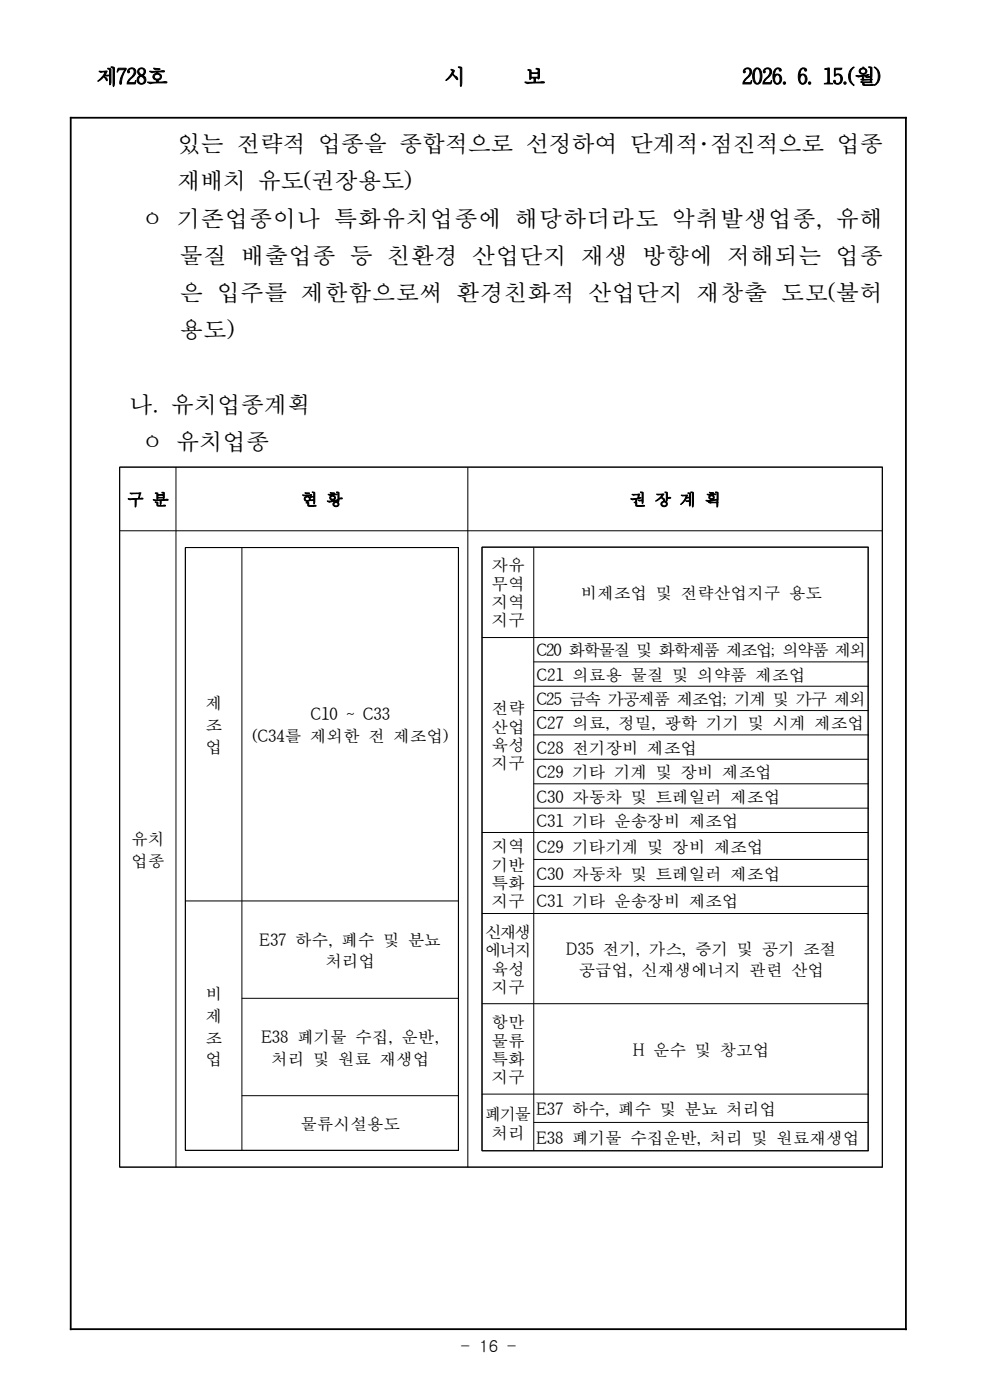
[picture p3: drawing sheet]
<svg xmlns="http://www.w3.org/2000/svg" width="210mm" height="297mm" viewBox="0 0 210 297" stroke-linecap="round" stroke-linejoin="round" font-family="sans-serif">
<defs><g id="words">
<g font-size="5">
<text x="37.5" y="32.2">있는 전략적 업종을 종합적으로 선정하여 단계적･점진적으로 업종</text>
<text x="37.5" y="40.1">재배치 유도(권장용도)</text>
<text x="29.8" y="48">ㅇ 기존업종이나 특화유치업종에 해당하더라도 악취발생업종, 유해</text>
<text x="38" y="55.9">물질 배출업종 등 친환경 산업단지 재생 방향에 저해되는 업종</text>
<text x="38" y="63.8">은 입주를 제한함으로써 환경친화적 산업단지 재창출 도모(불허</text>
<text x="38" y="71.7">용도)</text>
<text x="27.4" y="87.5">나. 유치업종계획</text>
<text x="29.8" y="95.4">ㅇ 유치업종</text>
</g>
<g font-size="4.6">
<text x="20.4" y="17.9">제728호</text>
<text x="94.1" y="17.9">시</text>
<text x="110.9" y="17.9">보</text>
<text x="157.1" y="17.9">2026. 6. 15.(월)</text>
</g>
<g font-size="3.5">
<text x="26.9" y="107.1">구 분</text>
<text x="63.8" y="107.1">현 황</text>
<text x="133.3" y="107.1">권 장 계 획</text>
<text x="104.1" y="121.1">자유</text>
<text x="104.1" y="125">무역</text>
<text x="104.1" y="128.8">지역</text>
<text x="123" y="126.9">비제조업 및 전략산업지구 용도</text>
<text x="104.1" y="132.7">지구</text>
<text x="113.6" y="139.1">C20 화학물질 및 화학제품 제조업; 의약품 제외</text>
<text x="113.6" y="144.2">C21 의료용 물질 및 의약품 제조업</text>
<text x="113.6" y="149.4">C25 금속 가공제품 제조업; 기계 및 가구 제외</text>
<text x="43.5" y="150.3">제</text>
<text x="43.5" y="154.9">조</text>
<text x="65.8" y="152.6">C10 ~ C33</text>
<text x="104.1" y="151.3">전략</text>
<text x="104.1" y="155.2">산업</text>
<text x="113.6" y="154.6">C27 의료, 정밀, 광학 기기 및 시계 제조업</text>
<text x="43.5" y="159.5">업</text>
<text x="53.5" y="157.2">(C34를 제외한 전 제조업)</text>
<text x="104.1" y="159.1">육성</text>
<text x="113.6" y="159.8">C28 전기장비 제조업</text>
<text x="104.1" y="163">지구</text>
<text x="113.6" y="164.9">C29 기타 기계 및 장비 제조업</text>
<text x="113.6" y="170.1">C30 자동차 및 트레일러 제조업</text>
<text x="27.8" y="179.1">유치</text>
<text x="113.6" y="175.3">C31 기타 운송장비 제조업</text>
<text x="27.8" y="183.6">업종</text>
<text x="104.1" y="180.6">지역</text>
<text x="104.1" y="184.5">기반</text>
<text x="113.6" y="180.7">C29 기타기계 및 장비 제조업</text>
<text x="104.1" y="188.4">특화</text>
<text x="113.6" y="186.4">C30 자동차 및 트레일러 제조업</text>
<text x="104.1" y="192.2">지구</text>
<text x="113.6" y="192.2">C31 기타 운송장비 제조업</text>
<text x="55" y="200.4">E37 하수, 폐수 및 분뇨</text>
<text x="102.7" y="202.6">에너지</text>
<text x="102.7" y="198.8">신재생</text>
<text x="119.9" y="202.3">D35 전기, 가스, 증기 및 공기 조절</text>
<text x="68.9" y="205">처리업</text>
<text x="104.1" y="206.5">육성</text>
<text x="122.5" y="206.9">공급업, 신재생에너지 관련 산업</text>
<text x="43.5" y="212">비</text>
<text x="104.1" y="210.4">지구</text>
<text x="43.5" y="216.5">제</text>
<text x="43.5" y="221.1">조</text>
<text x="55.4" y="221.1">E38 폐기물 수집, 운반,</text>
<text x="104.1" y="217.9">항만</text>
<text x="104.1" y="221.8">물류</text>
<text x="43.5" y="225.7">업</text>
<text x="57.4" y="225.7">처리 및 원료 재생업</text>
<text x="104.1" y="225.7">특화</text>
<text x="134.1" y="223.8">H 운수 및 창고업</text>
<text x="104.1" y="229.6">지구</text>
<text x="63.6" y="239.5">물류시설용도</text>
<text x="102.7" y="237.4">폐기물</text>
<text x="113.6" y="236.3">E37 하수, 폐수 및 분뇨 처리업</text>
<text x="104.1" y="241.3">처리</text>
<text x="113.6" y="242.4">E38 폐기물 수집운반, 처리 및 원료재생업</text>
<text x="97.5" y="286.5">- 16 -</text>
</g>
</g></defs>
<path d="M14.8 24.9h177.3M15 24.8v257.1M191.9 24.8v257.1M14.8 281.7h177.3" fill="none" stroke="#000" stroke-width=".38"/>
<g fill="none" stroke="#000" stroke-width=".21">
<path d="M25.3 99h161.7M25.3 99v148.3M37.3 99v148.3M99.1 99v148.3M186.9 99v148.3M25.3 112.5h161.7M39.2 116h58M39.3 116v127.8M51.2 116v127.8M97.1 116v127.8M102.1 116h81.9M102.1 116v127.9"/>
<path d="M113.1 116v127.9M183.9 116v127.9M102.1 135.1h81.9M113 140.3h71M113 145.4h71M113 150.6h71M113 155.7h71M102.1 176.4h81.9M113 160.9h71M113 166.1h71M113 171.3h71M39.2 190.9h58"/>
<path d="M102.1 193.6h81.9M113 182.1h71M113 187.8h71M51.2 211.6h46M102.1 212.7h81.9M51.2 232.2h46M102.1 231.9h81.9M113 237.9h71M25.3 247.3h161.7M39.2 243.8h58M102.1 243.9h81.9"/>
</g>
<use href="#words"/>
</svg>
